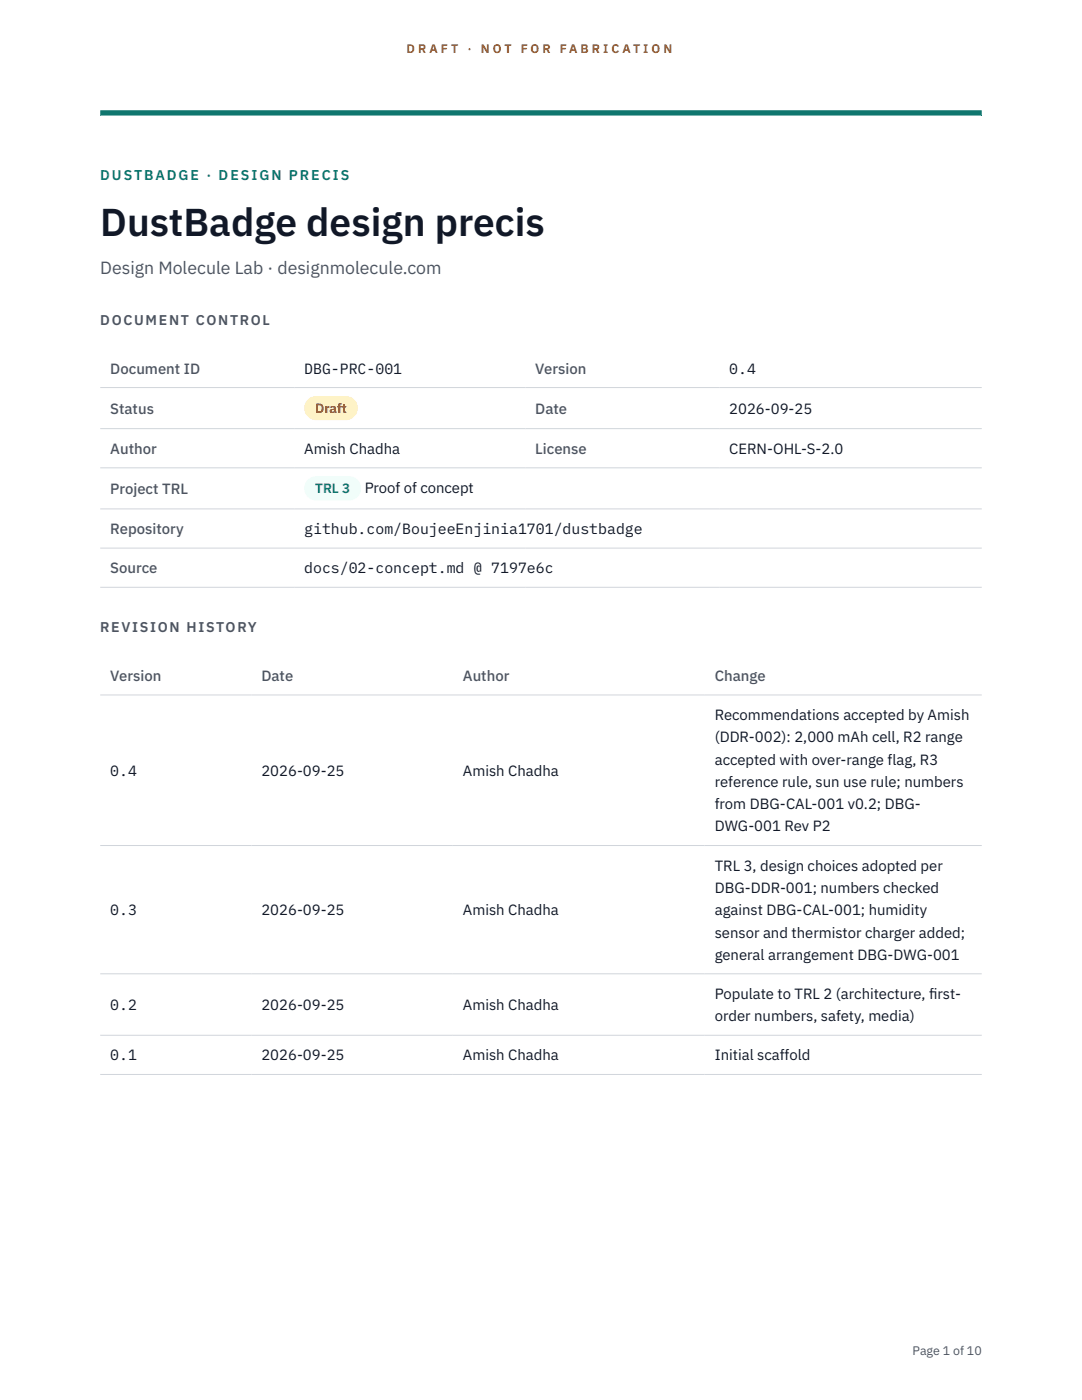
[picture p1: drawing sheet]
<svg xmlns="http://www.w3.org/2000/svg" width="216mm" height="279mm" viewBox="0 0 216 279" stroke-linecap="round" stroke-linejoin="round" font-family="sans-serif">
<defs><g id="words">
<text font-size="7.8" fill="#111827" x="20" y="47.1">DustBadge design precis</text>
<text font-size="3.5" fill="#4b5563" x="20" y="54.6">Design Molecule Lab · designmolecule.com</text>
<g font-size="3" fill="#4b5563">
<text x="22" y="74.5">Document ID</text>
<text x="106.8" y="74.5">Version</text>
<text x="22" y="82.6">Status</text>
<text x="106.8" y="82.6">Date</text>
<text x="22" y="90.6">Author</text>
<text x="106.8" y="90.6">License</text>
<text x="22" y="98.6">Project TRL</text>
<text x="22" y="106.6">Repository</text>
<text x="22" y="114.4">Source</text>
<text x="22" y="135.9">Version</text>
<text x="52.2" y="135.9">Date</text>
<text x="92.4" y="135.9">Author</text>
<text x="142.6" y="135.9">Change</text>
</g>
<g font-size="3" fill="#111827">
<text x="60.7" y="74.5">DBG-PRC-001</text>
<text x="145.5" y="74.5">0.4</text>
<text x="145.5" y="82.6">2026-09-25</text>
<text x="60.7" y="90.6">Amish Chadha</text>
<text x="145.5" y="90.6">CERN-OHL-S-2.0</text>
<text x="72.8" y="98.5">Proof of concept</text>
<text x="60.7" y="106.6">github.com/BoujeeEnjinia1701/dustbadge</text>
<text x="60.7" y="114.4">docs/02-concept.md @ 7197e6c</text>
<text x="142.6" y="143.7">Recommendations accepted by Amish</text>
<text x="142.6" y="148.2">(DDR-002): 2,000 mAh cell, R2 range</text>
<text x="22" y="154.8">0.4</text>
<text x="52.2" y="154.8">2026-09-25</text>
<text x="92.4" y="154.8">Amish Chadha</text>
<text x="142.6" y="152.6">accepted with over-range flag, R3</text>
<text x="142.6" y="157.1">reference rule, sun use rule; numbers</text>
<text x="142.6" y="161.5">from DBG-CAL-001 v0.2; DBG-</text>
<text x="142.6" y="165.9">DWG-001 Rev P2</text>
<text x="142.6" y="173.8">TRL 3, design choices adopted per</text>
<text x="142.6" y="178.2">DBG-DDR-001; numbers checked</text>
<text x="22" y="182.7">0.3</text>
<text x="52.2" y="182.7">2026-09-25</text>
<text x="92.4" y="182.7">Amish Chadha</text>
<text x="142.6" y="182.7">against DBG-CAL-001; humidity</text>
<text x="142.6" y="187.1">sensor and thermistor charger added;</text>
<text x="142.6" y="191.5">general arrangement DBG-DWG-001</text>
<text x="22" y="201.6">0.2</text>
<text x="52.2" y="201.6">2026-09-25</text>
<text x="92.4" y="201.6">Amish Chadha</text>
<text x="142.6" y="199.4">Populate to TRL 2 (architecture, f</text>
<text x="142.6" y="203.8">order numbers, safety, media)</text>
<text x="185.4" y="199.4">irst-</text>
<text x="22" y="211.6">0.1</text>
<text x="52.2" y="211.6">2026-09-25</text>
<text x="92.4" y="211.6">Amish Chadha</text>
<text x="142.6" y="211.6">Initial scaffold</text>
</g>
<text font-size="2.8" fill="#0f766e" x="20" y="36">DUSTBADGE · DESIGN PRECIS</text>
<g font-size="2.8" fill="#4b5563">
<text x="20" y="64.8">DOCUMENT CONTROL</text>
<text x="20" y="126.2">REVISION HISTORY</text>
</g>
<text font-size="2.7" fill="#92400e" x="62.9" y="82.5">Draft</text>
<text font-size="2.7" fill="#0f766e" x="62.9" y="98.5">TRL 3</text>
<g font-size="2.5" fill="#b45309">
<text x="81.1" y="10.5">D R A F T</text>
<text x="93.3" y="10.5">·</text>
<text x="95.9" y="10.5">N O T</text>
<text x="103.9" y="10.5">F O R</text>
<text x="111.7" y="10.5">F A B R I C A T I O N</text>
</g>
<text font-size="2.5" fill="#4b5563" x="182.1" y="270.3">Page 1 of 10</text>
</g></defs>
<path d="M20 23.1h175.9zM20 22h175.9v1.1h-175.9z" fill-rule="evenodd" fill="#0f766e"/>
<path d="M20 77.3h175.9M20 85.5h175.9M20 93.4h175.9M20 101.6h175.9M20 109.4h175.9M20 117.2h175.9M20 138.7h175.9M20 168.7h175.9M20 194.3h175.9M20 206.6h175.9M20 214.4h175.9" fill="none" stroke="#d1d5db" stroke-width=".2"/>
<path d="M60.7 79h10.7v4.9h-10.7z" fill="#fef3c7"/>
<path d="M60.7 95.1h11.4v4.8h-11.4z" fill="#f0fdfa"/>
<use href="#words"/>
</svg>
